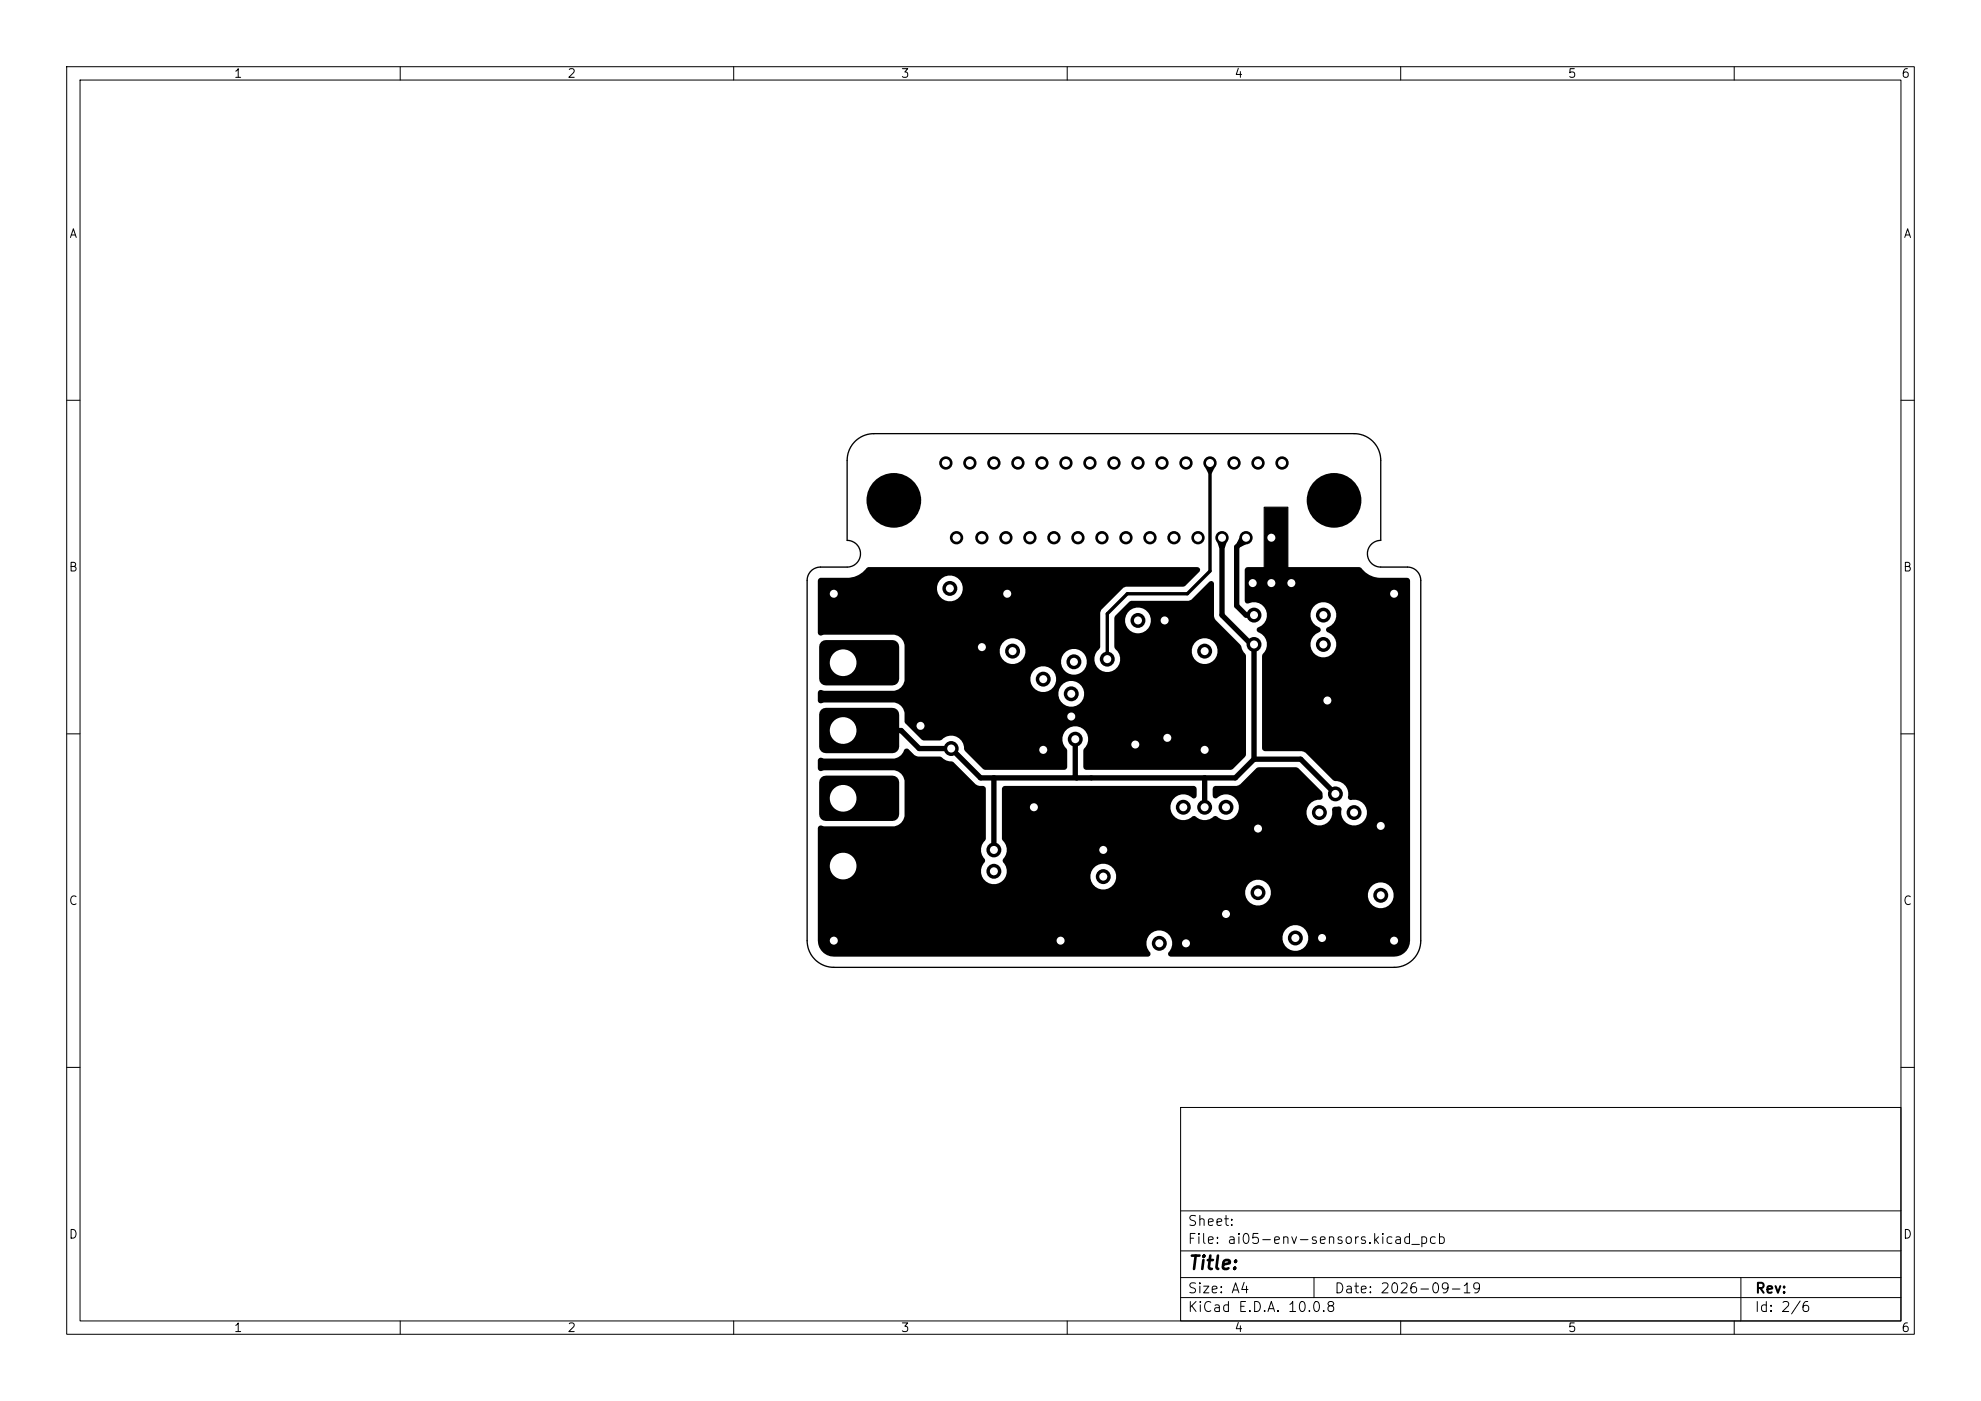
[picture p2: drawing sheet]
<svg xmlns="http://www.w3.org/2000/svg" width="297mm" height="210mm" viewBox="0 0 297 210" stroke-linecap="round" stroke-linejoin="round" font-family="sans-serif">
<defs><g id="words">
<text font-size="2" x="178" y="190.8">Title:</text>
<g font-size="1.5">
<text x="178" y="184.1">Sheet:</text>
<text x="178" y="186.8">File: ai05-env-sensors.kicad_pcb</text>
<text x="178" y="197">KiCad E.D.A. 10.0.8</text>
<text x="178" y="194.2">Size: A4</text>
<text x="200" y="194.2">Date: 2026-09-19</text>
<text x="263" y="197">Id: 2/6</text>
<text x="263" y="194.2">Rev:</text>
</g>
<g font-size="1.3">
<text x="35" y="12">1</text>
<text x="85" y="12">2</text>
<text x="135" y="12">3</text>
<text x="185" y="12">4</text>
<text x="235" y="12">5</text>
<text x="285" y="12">6</text>
<text x="10.3" y="36">A</text>
<text x="285.3" y="36">A</text>
<text x="10.2" y="86">B</text>
<text x="285.2" y="86">B</text>
<text x="10.2" y="136">C</text>
<text x="285.2" y="136">C</text>
<text x="10.2" y="186">D</text>
<text x="285.2" y="186">D</text>
<text x="35" y="200">1</text>
<text x="85" y="200">2</text>
<text x="135" y="200">3</text>
<text x="185" y="200">4</text>
<text x="235" y="200">5</text>
<text x="285" y="200">6</text>
</g>
</g></defs>
<g fill="none" stroke="#000" stroke-width=".15">
<path d="M10 10h277v190h-277zM12 12h273v186h-273zM60 10v2M110 10v2M160 10v2M210 10v2M260 10v2M10 60h2M285 60h2M10 110h2M285 110h2M10 160h2"/>
<path d="M177 166h108v32h-108zM285 160h2M60 198v2M110 198v2M160 198v2M177 194.5h108M177 191.5h108M177 187.5h108M177 181.5h108M197 191.5v3M210 198v2M260 198v2"/>
<path d="M261 191.5v6.5"/>
</g>
<path d="M189.5 76h3.6v9.9h-3.6z" fill="#000" stroke="#000" stroke-width=".15"/>
<g fill="#000">
<path d="M181.4 69.4l.7 .7-.5 .9h-.4l-.5-.9zM122.7 86.8l.4-.2h4.3a3.9 3.9 0 0 0 2.6-1.5l.3-.1h49.2a.42 .42 0 0 1 .4 .6l-2.2 2.2-.3 .1h-8.6l-.4 .2-3.3 3.3-.1 .4v5.1l-.2 .4a1.93 1.93 0 0 0-.2 2.8 1.93 1.93 0 0 0 2.8 .1 1.93 1.93 0 0 0-.1-2.8h11.4v.5a1.94 1.94 0 0 0 3 1.3 1.94 1.94 0 0 0 0-3.2 1.94 1.94 0 0 0-3 1.4h-11.4l-.2-.5v-4.1h1.6v.5a1.94 1.94 0 0 0 3 1.3 1.94 1.94 0 0 0 0-3.2 1.94 1.94 0 0 0-3 1.4h-1.6v-.1l.1-.4 2.3-2.2h8.7l.4-.2 2.7-2.7a.42 .42 0 0 1 .7 .2v5l.1 .3 .1 .2 3.7 3.7 .3 .7 .6 1v14.8l-.1 .4-1.8 1.7-.4 .2h-21.6l-.4-.2-.1-.2v-2.5l.2-.3a1.95 1.95 0 0 0-.1-2.8 1.95 1.95 0 0 0-2.8 .2 1.95 1.95 0 0 0 .3 2.7v2.6l-.2 .4-.2 .1h-12l-.2-.1-2.8-2.9a2 2 0 0 0-1.3-2 2 2 0 0 0-2.2 .6h-2.6l-.3-.1-2.5-2.5-.1-.3v-1.2a1.79 1.79 0 0 0-1.6-1.6h-10.5a.52 .52 0 0 1-.9-.3v-1.2h36.1v.5a1.94 1.94 0 0 0 3 1.3 1.94 1.94 0 0 0 0-3.2 1.94 1.94 0 0 0-3 1.4l-36.1-.1a.63 .63 0 0 1 1-.2h10.5a1.88 1.88 0 0 0 1.5-1.9h18.9v.5a1.94 1.94 0 0 0 3 1.3 1.94 1.94 0 0 0 0-3.2 1.94 1.94 0 0 0-3 1.4h-18.9v-4.2h14.3v.5a1.92 1.92 0 0 0 1.3 1.5 1.92 1.92 0 0 0 2-.4h5.9v.5a1.94 1.94 0 0 0 3 1.3 1.94 1.94 0 0 0 0-3.2 1.94 1.94 0 0 0-3 1.4h-5.9l.1-.2a1.94 1.94 0 0 0-.7-3 1.94 1.94 0 0 0-2.7 1.6h-14.3v-.8a1.8 1.8 0 0 0-1.6-1.5l-10.5 .1a.52 .52 0 0 1-.9-.4v-6.8h17.9a1.94 1.94 0 0 0 2.5 2.1 1.94 1.94 0 0 0 .8-3.2 1.94 1.94 0 0 0-3.2 .6l-.1 .5h-17.9v-1zM183.2 80.6l.7 .7-.3 .9h-.8l-.3-.9zM185.8 80.6h1v1l-.8 .4-.6-.6zM122.8 113.7l.3-.1 .5 .1h10.5a1.83 1.83 0 0 0 1.3-.9 .51 .51 0 0 1 .3-.5 .51 .51 0 0 1 .5 0 2.36 2.36 0 0 0 1.4 1.1l3.5 .1a2.43 2.43 0 0 0 1.7 .7l3.5 3.4 .6 .2a.86 .86 0 0 1 .8 .2l.1 .2v7.5l-.1 .3a1.94 1.94 0 0 0 0 2.8 .47 .47 0 0 1-.2 .6 1.93 1.93 0 0 0 .6 2.9 1.93 1.93 0 0 0 2.8-1.1h12.6v.5a1.94 1.94 0 0 0 3 1.3 1.94 1.94 0 0 0 0-3.2 1.94 1.94 0 0 0-3 1.4h-12.6v-.3a2.24 2.24 0 0 0-.5-1.7 .47 .47 0 0 1 .1-.6 2.06 2.06 0 0 0-.2-2.7l-.1-7.6 .2-.4 .2-.1h28.3l.4 .2 .1 .2v1.1l-.2 .3-.3 .1a2.02 2.02 0 0 0-2-.5 2.02 2.02 0 0 0-1.4 1.6 1.96 1.96 0 0 0 1.1 2 1.96 1.96 0 0 0 2.2-.5 .47 .47 0 0 1 .6 .2 2 2 0 0 0 2.6-.2 .47 .47 0 0 1 .6 .2 1.94 1.94 0 0 0 2.7-.3 1.94 1.94 0 0 0-.2-2.7 1.94 1.94 0 0 0-2.7 .2h-.2l-.3-.1-.1-.3v-1l.2-.4 3.7-.2 .2-.1 2.4-2.4 .4-.2 5.8 .1 3.7 3.6a.74 .74 0 0 1-.3 1.2 1.94 1.94 0 0 0-2 2.1 1.94 1.94 0 0 0 2.3 1.7 1.94 1.94 0 0 0 1.5-2.4l.3-.3 .6-.1a.45 .45 0 0 1 .5 .2 .45 .45 0 0 1 0 .5 1.94 1.94 0 0 0 1.9 2.1 1.94 1.94 0 0 0 1.9-2.2 1.94 1.94 0 0 0-2.4-1.6l-.3-.1-.1-.2a2.05 2.05 0 0 0-2.1-2.6l-4.3-4.2-.2-.1-5.8-.1-.4-.2-.1-14.1 .2-.3a1.94 1.94 0 0 0-.8-3.3l-.2-.2v-.2l.4-.3a1.94 1.94 0 0 0 1.1-2h6.6v.5a2.19 2.19 0 0 0 1.3 1.6 .41 .41 0 0 1 .2 .4 .41 .41 0 0 1-.3 .3 1.94 1.94 0 0 0-.8 3 1.94 1.94 0 0 0 3.2-.1 1.94 1.94 0 0 0-1.1-3l-.2-.2v-.2l.2-.2a1.94 1.94 0 0 0 .7-3.4 1.94 1.94 0 0 0-3.2 1.3h-6.6l-.1-.5a2.09 2.09 0 0 0-2.7-1 .42 .42 0 0 1-.5-.4v-4.6l.2-.4 .2-.1h16.7l.4 .2a3.5 3.5 0 0 0 2.7 1.4h4.2l.2 .1 .2 .3v54l-.3 1.1-.3 .4-.7 .6-1.1 .3h-33.6a.44 .44 0 0 1-.3-.4 .44 .44 0 0 1 .2-.4 1.91 1.91 0 0 0 .1-2.2h16.9v.5a1.94 1.94 0 0 0 3 1.3 1.94 1.94 0 0 0 0-3.2 1.94 1.94 0 0 0-3 1.4h-16.9l-.1-.2a1.95 1.95 0 0 0-2.8-.2 1.95 1.95 0 0 0 0 2.8v.3l-.1 .2-.3 .1-47.6-.1-.6-.2-.7-.6-.5-1-.1-7.9h64.1v.5a1.93 1.93 0 0 0 2 1.6 1.93 1.93 0 0 0 1.8-1.7h14.6v.5a1.94 1.94 0 0 0 3 1.3 1.94 1.94 0 0 0 0-3.2 1.94 1.94 0 0 0-3 1.4h-14.6v-.4a1.94 1.94 0 0 0-1.9-1.7 1.94 1.94 0 0 0-1.9 1.7h-64.1v-9.4a.59 .59 0 0 1 1-.3h10.5a1.83 1.83 0 0 0 1.5-1.5v-5.5a1.8 1.8 0 0 0-1.6-1.4h-10.5a.52 .52 0 0 1-.9-.3v-1.2zM123.1 106.4l.3-.2 .4-.1h10a1 1 0 0 1 1 1v4.8a1 1 0 0 1-1 1h-10a1 1 0 0 1-1-1v-4.8l.1-.4zM123.1 96.2l.3-.2 .4-.1h10a1 1 0 0 1 1 1v4.8a1 1 0 0 1-1 1h-10a1 1 0 0 1-1-1v-4.8l.1-.3zM123.1 126.7l.3-.2 .4-.1h10a1 1 0 0 1 1 1v4.8a1 1 0 0 1-1 1h-10a1 1 0 0 1-1-1v-4.8l.1-.4zM123.1 116.6l.3-.3h.4h10a1 1 0 0 1 1 1v4.8a1 1 0 0 1-1 1h-10a1 1 0 0 1-1-1v-4.8l.1-.4z"/>
<circle cx="141.8" cy="69.4" r="1"/>
<circle cx="145.4" cy="69.4" r="1"/>
<circle cx="149" cy="69.4" r="1"/>
<circle cx="152.6" cy="69.4" r="1"/>
<circle cx="156.2" cy="69.4" r="1"/>
<circle cx="159.8" cy="69.4" r="1"/>
<circle cx="163.4" cy="69.4" r="1"/>
<circle cx="167" cy="69.4" r="1"/>
<circle cx="170.6" cy="69.4" r="1"/>
<circle cx="174.2" cy="69.4" r="1"/>
<circle cx="177.8" cy="69.4" r="1"/>
<circle cx="181.4" cy="69.4" r="1"/>
<circle cx="185" cy="69.4" r="1"/>
<circle cx="188.6" cy="69.4" r="1"/>
<circle cx="192.2" cy="69.4" r="1"/>
<circle cx="125" cy="89" r="1.12"/>
<circle cx="142.4" cy="88.2" r="1.12"/>
<circle cx="143.4" cy="80.6" r="1"/>
<circle cx="147.2" cy="97" r="1.12"/>
<circle cx="147.2" cy="80.6" r="1"/>
<circle cx="150.8" cy="80.6" r="1"/>
<circle cx="151" cy="89" r="1.12"/>
<circle cx="151.8" cy="97.6" r="1.12"/>
<circle cx="154.4" cy="80.6" r="1"/>
<circle cx="158" cy="80.6" r="1"/>
<circle cx="161" cy="99.2" r="1.12"/>
<circle cx="161.6" cy="80.6" r="1"/>
<circle cx="165.2" cy="80.6" r="1"/>
<circle cx="166" cy="98.8" r="1.12"/>
<circle cx="168.8" cy="80.6" r="1"/>
<circle cx="170.6" cy="93" r="1.12"/>
<circle cx="172.4" cy="80.6" r="1"/>
<circle cx="174.6" cy="93" r="1.12"/>
<circle cx="176" cy="80.6" r="1"/>
<circle cx="179.6" cy="80.6" r="1"/>
<circle cx="180.6" cy="97.6" r="1.12"/>
<circle cx="183.2" cy="80.6" r="1"/>
<circle cx="186.8" cy="80.6" r="1"/>
<circle cx="187.8" cy="87.4" r="1.12"/>
<circle cx="188" cy="96.6" r="1.12"/>
<circle cx="188" cy="92.2" r="1.12"/>
<circle cx="190.6" cy="87.4" r="1.12"/>
<circle cx="190.6" cy="80.6" r="1"/>
<circle cx="193.6" cy="87.4" r="1.12"/>
<circle cx="198.4" cy="96.6" r="1.12"/>
<circle cx="198.4" cy="92.2" r="1.12"/>
<circle cx="209" cy="89" r="1.12"/>
<circle cx="138" cy="108.8" r="1.12"/>
<circle cx="142.6" cy="112.2" r="1.12"/>
<circle cx="156.4" cy="112.4" r="1.12"/>
<circle cx="156.4" cy="101.8" r="1.12"/>
<circle cx="160.6" cy="104" r="1.12"/>
<circle cx="160.6" cy="107.4" r="1.12"/>
<circle cx="161.2" cy="110.8" r="1.12"/>
<circle cx="170.2" cy="111.6" r="1.12"/>
<circle cx="175" cy="110.6" r="1.12"/>
<circle cx="180.6" cy="112.4" r="1.12"/>
<circle cx="199" cy="105" r="1.12"/>
<circle cx="200.2" cy="119" r="1.12"/>
<circle cx="149" cy="127.4" r="1.12"/>
<circle cx="149" cy="130.6" r="1.12"/>
<circle cx="155" cy="121" r="1.12"/>
<circle cx="165.4" cy="131.4" r="1.12"/>
<circle cx="165.4" cy="127.4" r="1.12"/>
<circle cx="177.4" cy="121" r="1.12"/>
<circle cx="180.6" cy="121" r="1.12"/>
<circle cx="183.8" cy="121" r="1.12"/>
<circle cx="183.8" cy="137" r="1.12"/>
<circle cx="188.6" cy="133.8" r="1.12"/>
<circle cx="188.6" cy="124.2" r="1.12"/>
<circle cx="197.8" cy="121.8" r="1.12"/>
<circle cx="203" cy="121.8" r="1.12"/>
<circle cx="207" cy="123.8" r="1.12"/>
<circle cx="207" cy="134.2" r="1.12"/>
<circle cx="125" cy="141" r="1.12"/>
<circle cx="159" cy="141" r="1.12"/>
<circle cx="173.8" cy="141.4" r="1.12"/>
<circle cx="177.8" cy="141.4" r="1.12"/>
<circle cx="194.2" cy="140.6" r="1.12"/>
<circle cx="198.2" cy="140.6" r="1.12"/>
<circle cx="209" cy="141" r="1.12"/>
</g>
<path d="M183.2 80.6v11.6l4.4 4.4h.4v17.2M186.8 80.6l-1.4 1.4v8.8l1.4 1.4h1.2M126.2 109.5h8.9l2.7 2.7h4.8l4.4 4.4h38.2l2.8-2.8M149 116.6v10.8M161.2 110.8v5.6l.2 .2M180.6 116.6v4.4M188 113.8h7l5.2 5.2" fill="none" stroke="#000" stroke-width=".8"/>
<path d="M181.4 69.4v16.2l-3.4 3.4h-9l-3 3v6.8" fill="none" stroke="#000" stroke-width=".51"/>
<path d="M121 141a4 4 0 0 0 4 4h84a4 4 0 0 0 4-4v-54a2 2 0 0 0-2-2h-4a2 2 0 0 1-2-2 2 2 0 0 1 2-2v-12a4 4 0 0 0-4-4h-72a4 4 0 0 0-4 4v12a2 2 0 0 1 2 2 2 2 0 0 1-2 2h-4a2 2 0 0 0-2 2v54" fill="none" stroke="#000" stroke-width=".2"/>
<g fill="#fff">
<circle cx="160.6" cy="107.4" r=".6"/>
<circle cx="125" cy="141" r=".6"/>
<circle cx="187.8" cy="87.4" r=".6"/>
<circle cx="156.4" cy="112.4" r=".6"/>
<circle cx="183.8" cy="137" r=".6"/>
<circle cx="207" cy="123.8" r=".6"/>
<circle cx="209" cy="141" r=".6"/>
<circle cx="147.2" cy="97" r=".6"/>
<circle cx="170.2" cy="111.6" r=".6"/>
<circle cx="125" cy="89" r=".6"/>
<circle cx="177.8" cy="141.4" r=".6"/>
<circle cx="151" cy="89" r=".6"/>
<circle cx="193.6" cy="87.4" r=".6"/>
<circle cx="175" cy="110.6" r=".6"/>
<circle cx="180.6" cy="112.4" r=".6"/>
<circle cx="209" cy="89" r=".6"/>
<circle cx="174.6" cy="93" r=".6"/>
<circle cx="188.6" cy="124.2" r=".6"/>
<circle cx="155" cy="121" r=".6"/>
<circle cx="159" cy="141" r=".6"/>
<circle cx="190.6" cy="87.4" r=".6"/>
<circle cx="199" cy="105" r=".6"/>
<circle cx="198.2" cy="140.6" r=".6"/>
<circle cx="138" cy="108.8" r=".6"/>
<circle cx="190.6" cy="80.6" r=".6"/>
<circle cx="165.4" cy="127.4" r=".6"/>
<circle cx="198.4" cy="92.2" r=".6"/>
<circle cx="207" cy="134.2" r=".6"/>
<circle cx="170.6" cy="93" r=".6"/>
<circle cx="194.2" cy="140.6" r=".6"/>
<circle cx="197.8" cy="121.8" r=".6"/>
<circle cx="165.4" cy="131.4" r=".6"/>
<circle cx="143.4" cy="80.6" r=".6"/>
<circle cx="177.4" cy="121" r=".6"/>
<circle cx="188.6" cy="133.8" r=".6"/>
<circle cx="198.4" cy="96.6" r=".6"/>
<circle cx="160.6" cy="104" r=".6"/>
<circle cx="180.6" cy="97.6" r=".6"/>
<circle cx="142.4" cy="88.2" r=".6"/>
<circle cx="173.8" cy="141.4" r=".6"/>
<circle cx="156.4" cy="101.8" r=".6"/>
<circle cx="151.8" cy="97.6" r=".6"/>
<circle cx="149" cy="130.6" r=".6"/>
<circle cx="188" cy="92.2" r=".6"/>
<circle cx="203" cy="121.8" r=".6"/>
<circle cx="183.8" cy="121" r=".6"/>
<circle cx="186.8" cy="80.6" r=".6"/>
<circle cx="161" cy="99.2" r=".6"/>
<circle cx="142.6" cy="112.2" r=".6"/>
<circle cx="200.2" cy="119" r=".6"/>
<circle cx="180.6" cy="121" r=".6"/>
<circle cx="161.2" cy="110.8" r=".6"/>
<circle cx="149" cy="127.4" r=".6"/>
<circle cx="183.2" cy="80.6" r=".6"/>
<circle cx="188" cy="96.6" r=".6"/>
<circle cx="181.4" cy="69.4" r=".6"/>
<circle cx="166" cy="98.8" r=".6"/>
<circle cx="141.8" cy="69.4" r=".6"/>
<circle cx="147.2" cy="80.6" r=".6"/>
<circle cx="145.4" cy="69.4" r=".6"/>
<circle cx="150.8" cy="80.6" r=".6"/>
<circle cx="149" cy="69.4" r=".6"/>
<circle cx="154.4" cy="80.6" r=".6"/>
<circle cx="152.6" cy="69.4" r=".6"/>
<circle cx="158" cy="80.6" r=".6"/>
<circle cx="156.2" cy="69.4" r=".6"/>
<circle cx="161.6" cy="80.6" r=".6"/>
<circle cx="159.8" cy="69.4" r=".6"/>
<circle cx="165.2" cy="80.6" r=".6"/>
<circle cx="163.4" cy="69.4" r=".6"/>
<circle cx="168.8" cy="80.6" r=".6"/>
<circle cx="167" cy="69.4" r=".6"/>
<circle cx="172.4" cy="80.6" r=".6"/>
<circle cx="170.6" cy="69.4" r=".6"/>
<circle cx="176" cy="80.6" r=".6"/>
<circle cx="174.2" cy="69.4" r=".6"/>
<circle cx="179.6" cy="80.6" r=".6"/>
<circle cx="177.8" cy="69.4" r=".6"/>
<circle cx="185" cy="69.4" r=".6"/>
<circle cx="188.6" cy="69.4" r=".6"/>
<circle cx="192.2" cy="69.4" r=".6"/>
</g>
<g fill="#000">
<circle cx="134" cy="75" r="4.1"/>
<circle cx="200" cy="75" r="4.1"/>
</g>
<g fill="#fff">
<circle cx="126.4" cy="129.8" r="2"/>
<circle cx="126.4" cy="119.7" r="2"/>
<circle cx="126.4" cy="109.5" r="2"/>
<circle cx="126.4" cy="99.3" r="2"/>
</g>
<use href="#words"/>
</svg>
